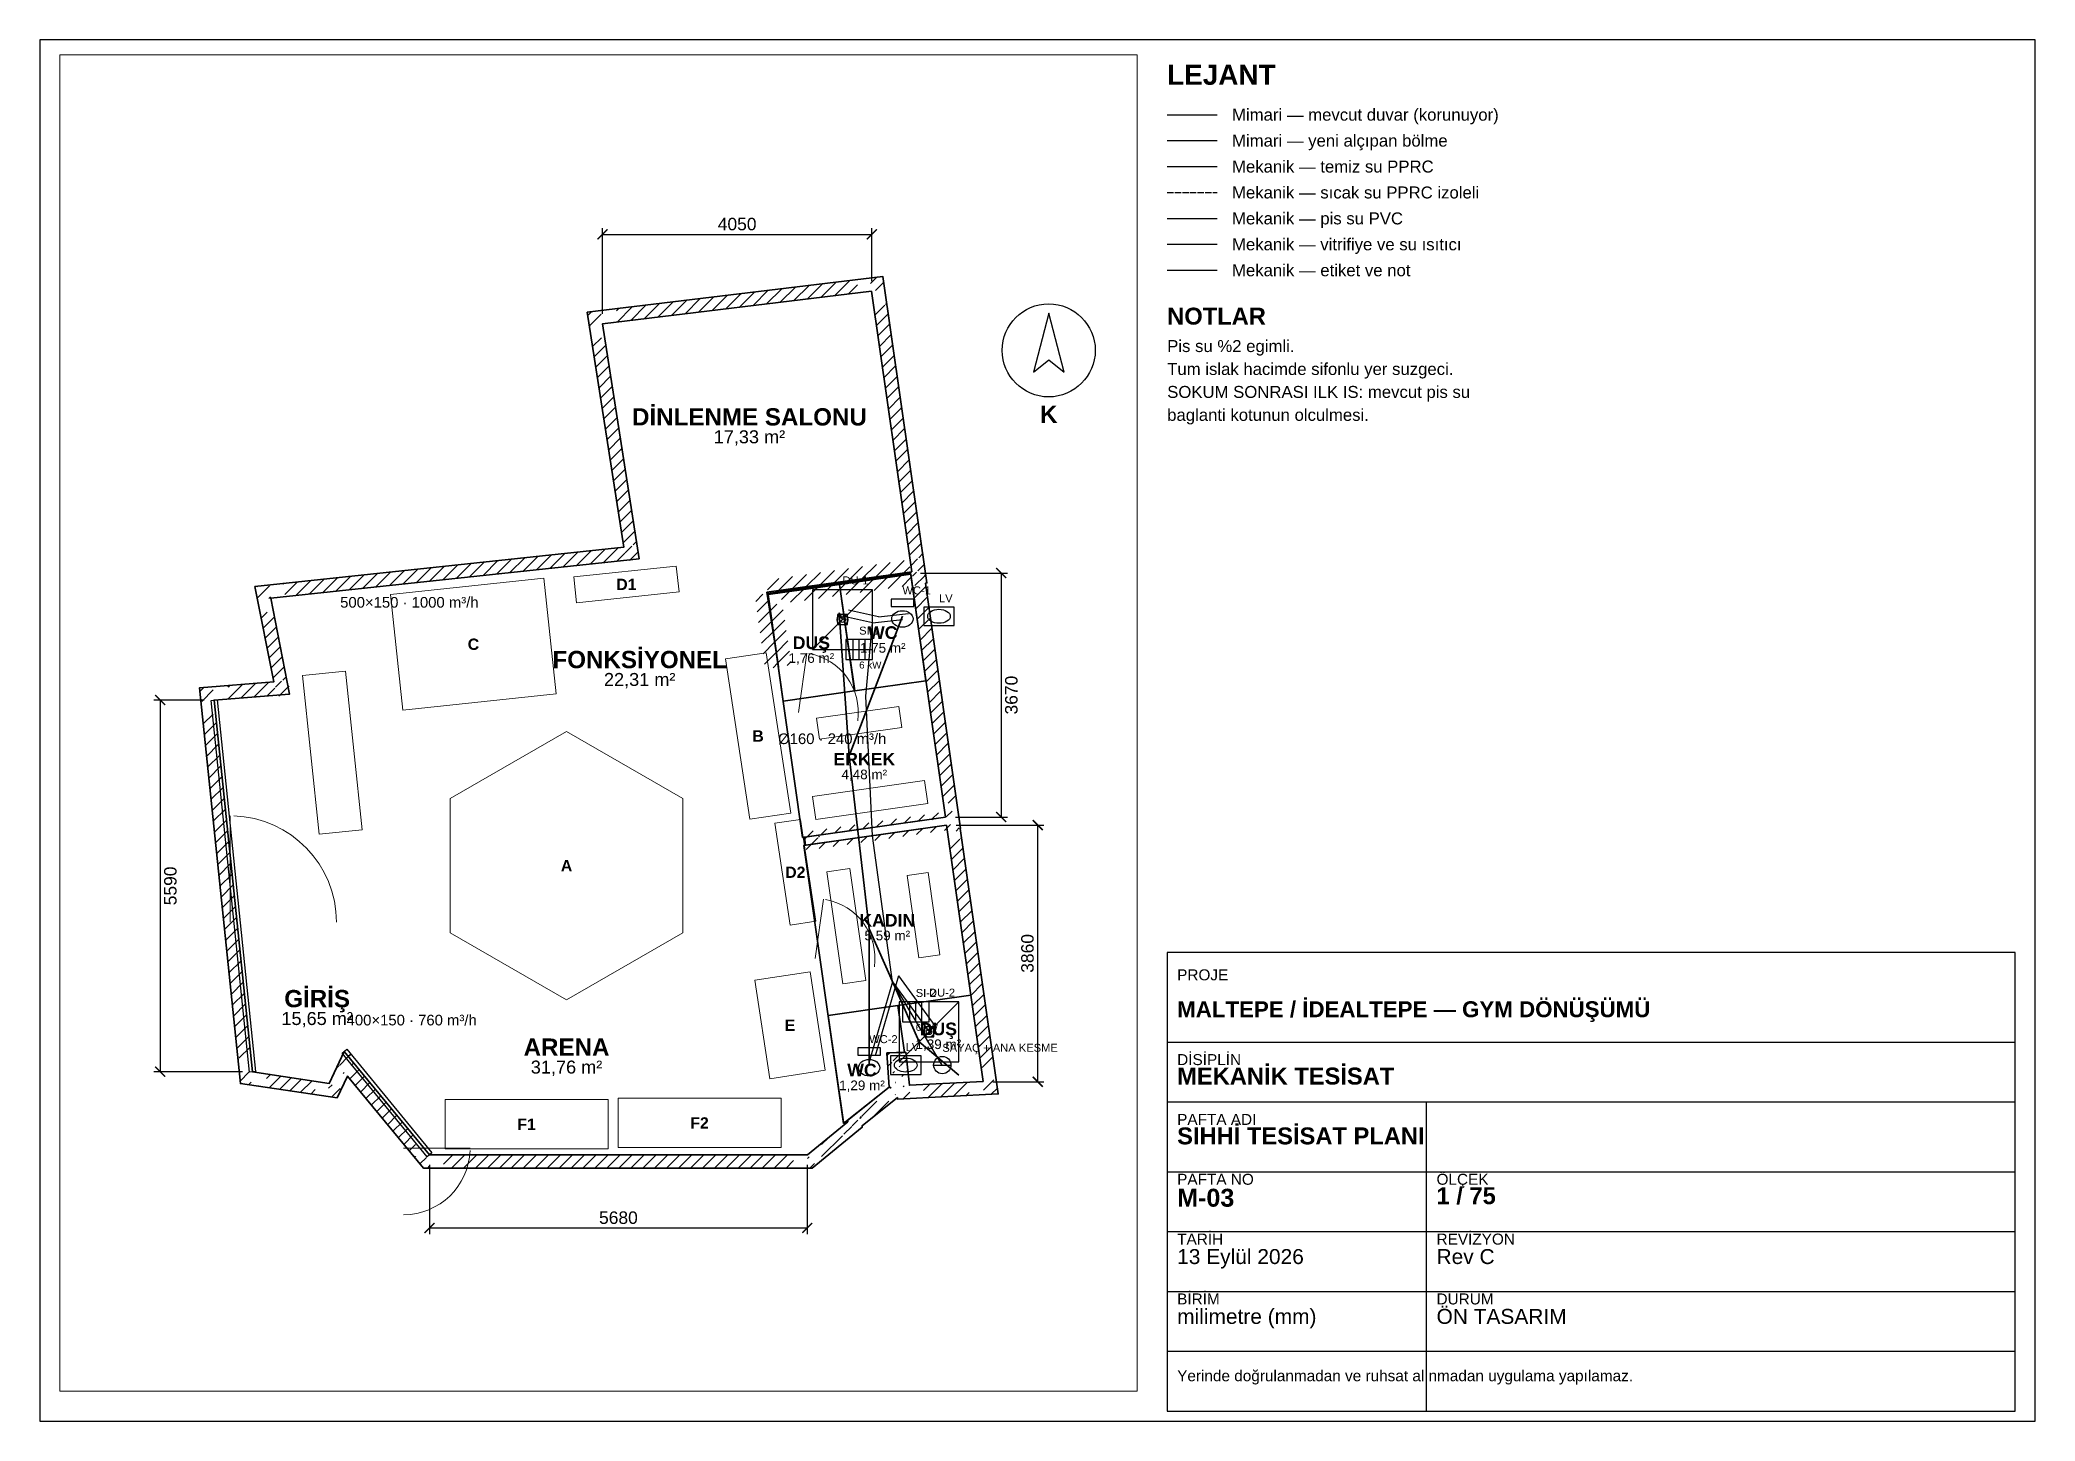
# Paper-space layout 'M-03 SIHHİ TESİSAT PLANI' of a CAD drawing. Header units: millimetres. Extents: x 10 to 410, y 10 to 287.
# The model-space entities are those that its viewports show. They can reach past a viewport. Long polylines and large blocks are cut down to what shows.
import ezdxf
from ezdxf.enums import TextEntityAlignment as Align

# ---------------------------------------------------------------- set-up
doc = ezdxf.new("R2010")
doc.units = ezdxf.units.MM
doc.linetypes.add('DASHED', pattern=[1.524, 1.27, -0.254])
for name, color, linetype, lineweight in [('A-CEPHE', 5, 'Continuous', 25), ('A-DUVAR-MEVCUT', 8, 'Continuous', 35), ('A-DUVAR-YENI', 1, 'Continuous', 35), ('A-EKIPMAN', 9, 'Continuous', 18), ('A-KAPI', 8, 'Continuous', 18), ('A-MOBILYA', 9, 'Continuous', 18), ('A-YAZI', 8, 'Continuous', 13), ('G-ANTET', 7, 'Continuous', 25), ('G-KUZEY', 7, 'Continuous', 25), ('G-OLCU', 7, 'Continuous', 13), ('M-SIHHI-CIHAZ', 8, 'Continuous', 25), ('M-SIHHI-PIS', 8, 'Continuous', 35), ('M-SIHHI-SICAK', 30, 'DASHED', 25), ('M-SIHHI-TEMIZ', 5, 'Continuous', 25), ('M-YAZI', 7, 'Continuous', 13)]:
    doc.layers.add(name, color=color, linetype=linetype, lineweight=lineweight)
doc.styles.add('GYM', font='arial.ttf')
doc.styles.add('GYM-B', font='arialbd.ttf')
doc.dimstyles.new('GYM-75', dxfattribs={"dimscale": 75, "dimtxt": 2.5, "dimasz": 2, "dimexe": 1.25, "dimexo": 2, "dimgap": 0.8, "dimtad": 1, "dimdec": 0, "dimtxsty": 'GYM', "dimblk": 'ARCHTICK', "dimcen": 2.5, "dimclrt": 7, "dimazin": 3, "dimtfac": 1, "dimtmove": 0, "dimatfit": 3})

psp = doc.layouts.new('M-03 SIHHİ TESİSAT PLANI')

# ---------------------------------------------------------------- texts
at = {"layer": 'G-ANTET'}
for s, height, style, p in [('LEJANT', 4, 'GYM-B', (236, 280)), ('Mimari — mevcut duvar (korunuyor)', 2.4, 'GYM', (249, 272)), ('Mimari — yeni alçıpan bölme', 2.4, 'GYM', (249, 266.8)), ('Mekanik — temiz su PPRC', 2.4, 'GYM', (249, 261.6)), ('Mekanik — sıcak su PPRC izoleli', 2.4, 'GYM', (249, 256.4)), ('Mekanik — pis su PVC', 2.4, 'GYM', (249, 251.2)), ('Mekanik — vitrifiye ve su ısıtıcı', 2.4, 'GYM', (249, 246)), ('Mekanik — etiket ve not', 2.4, 'GYM', (249, 240.8)), ('NOTLAR', 3.4, 'GYM-B', (236, 231.6)), ('Pis su %2 egimli.', 2.4, 'GYM', (236, 225.6)), ('Tum islak hacimde sifonlu yer suzgeci.', 2.4, 'GYM', (236, 221)), ('SOKUM SONRASI ILK IS: mevcut pis su', 2.4, 'GYM', (236, 216.4)), ('baglanti kotunun olculmesi.', 2.4, 'GYM', (236, 211.8))]:
    psp.add_text(s, height=height, dxfattribs=dict(at, style=style)).set_placement(p, align=Align.MIDDLE_LEFT)

msp = doc.modelspace()

# ---------------------------------------------------------------- texts
at = {"layer": 'A-EKIPMAN', "style": 'GYM-B'}
for s, p in [('D1', (6200, 8580)), ('C', (3900, 7680)), ('B', (8180, 6300)), ('A', (5300, 4350)), ('D2', (8740, 4250)), ('E', (8660, 1950)), ('F1', (4700, 460)), ('F2', (7300, 480))]:
    msp.add_text(s, height=170, dxfattribs=at).set_placement(p, align=Align.MIDDLE_CENTER)
at = {"layer": 'A-YAZI'}
for s, height, style, p in [('DİNLENME SALONU', 260, 'GYM-B', (8050, 11100)), ('17,33 m²', 195, 'GYM', (8050, 10800)), ('DUŞ', 190, 'GYM-B', (8981.2, 7702.2)), ('WC', 190, 'GYM-B', (10054.2, 7855)), ('FONKSİYONEL', 260, 'GYM-B', (6400, 7450)), ('1,76 m²', 145, 'GYM', (8981.2, 7472.2)), ('1,75 m²', 145, 'GYM', (10054.2, 7625)), ('22,31 m²', 195, 'GYM', (6400, 7150)), ('ERKEK', 190, 'GYM-B', (9777.1, 5951.4)), ('4,48 m²', 145, 'GYM', (9777.1, 5721.4)), ('KADIN', 190, 'GYM-B', (10122.7, 3528.5)), ('5,59 m²', 145, 'GYM', (10122.7, 3298.5)), ('GİRİŞ', 260, 'GYM-B', (1550, 2350)), ('15,65 m²', 195, 'GYM', (1550, 2050)), ('DUŞ', 190, 'GYM-B', (10890.8, 1893.6)), ('ARENA', 260, 'GYM-B', (5300, 1620)), ('1,39 m²', 145, 'GYM', (10890.8, 1663.6)), ('31,76 m²', 195, 'GYM', (5300, 1320)), ('WC', 190, 'GYM-B', (9742.1, 1275)), ('1,29 m²', 145, 'GYM', (9742.1, 1045))]:
    msp.add_text(s, height=height, dxfattribs=dict(at, style=style)).set_placement(p, align=Align.MIDDLE_CENTER)
at = {"layer": 'M-YAZI', "style": 'GYM'}
for s, p in [('500×150 · 1000 m³/h', (2936.6, 8310.3)), ('Ø160 · 240 m³/h', (9295.1, 6258.5)), ('400×150 · 760 m³/h', (2971.7, 2026.9))]:
    msp.add_text(s, height=160, dxfattribs=at).set_placement(p, align=Align.MIDDLE_CENTER)

# ---------------------------------------------------------------- blocks, each defined once
blk = doc.blocks.new('ANTET_A3')
for p, q in [((0, 74), (170, 74)), ((0, 62), (170, 62)), ((52, 0), (52, 62)), ((0, 48), (170, 48)), ((0, 36), (170, 36)), ((0, 24), (170, 24)), ((0, 12), (170, 12))]:
    blk.add_line(p, q)
blk.add_lwpolyline([(0, 0), (170, 0), (170, 92), (0, 92)], close=True)
at = {"style": 'GYM'}
for s, p in [('PROJE', (2, 87.5)), ('DİSİPLİN', (2, 70.5)), ('PAFTA ADI', (2, 58.5)), ('ÖLÇEK', (54, 46.5)), ('PAFTA NO', (2, 46.5)), ('TARİH', (2, 34.5)), ('REVİZYON', (54, 34.5)), ('BİRİM', (2, 22.5)), ('DURUM', (54, 22.5))]:
    blk.add_text(s, height=2.2, dxfattribs=at).set_placement(p, align=Align.MIDDLE_LEFT)
for tag, p, height, style in [('PROJE', (2, 79), 3.2, 'GYM-B'), ('DISIPLIN', (2, 65.5), 3.4, 'GYM-B'), ('PAFTA_ADI', (2, 53.5), 3.4, 'GYM-B'), ('PAFTA_NO', (2, 41), 3.6, 'GYM-B'), ('OLCEK', (54, 41.5), 3.4, 'GYM-B'), ('TARIH', (2, 29.5), 3, 'GYM'), ('REV', (54, 29.5), 3, 'GYM'), ('BIRIM', (2, 17.5), 3, 'GYM'), ('DURUM', (54, 17.5), 3, 'GYM'), ('NOT', (2, 6), 2.2, 'GYM')]:
    blk.add_attdef(tag, p, '', height=height, dxfattribs=dict(style=style))
blk = doc.blocks.new('G_KUZEY')
blk.add_lwpolyline([(0, 560), (-230, -330), (0, -140), (230, -330)], close=True)
blk.add_circle((0, 0), 700)
at = {"style": 'GYM-B'}
blk.add_text('K', height=260, dxfattribs=at).set_placement((0, -960), align=Align.MIDDLE_CENTER)
blk = doc.blocks.new('_ARCHTICK')
at = {"color": 0, "linetype": 'BYBLOCK', "const_width": 0.15}
blk.add_lwpolyline([(-0.5, -0.5), (0.5, 0.5)], dxfattribs=at)
blk = doc.blocks.new('M_KLOZET')
blk.add_lwpolyline([(-170, 150), (170, 150), (170, 260), (-170, 260)], close=True)
blk.add_ellipse((0, -40), major_axis=(160, 0), ratio=0.78)
at = {"style": 'GYM'}
blk.add_attdef('KOD', (0, 330), '', height=120, dxfattribs=at)
blk = doc.blocks.new('M_LAVABO')
blk.add_lwpolyline([(-230, -140), (230, -140), (230, 140), (-230, 140)], close=True)
blk.add_ellipse((0, 0), major_axis=(170, 0), ratio=0.62)
at = {"style": 'GYM'}
blk.add_attdef('KOD', (0, 210), '', height=120, dxfattribs=at)
blk = doc.blocks.new('M_DUS')
blk.add_line((-450, -450), (450, 450))
blk.add_lwpolyline([(-450, -450), (450, -450), (450, 450), (-450, 450)], close=True)
blk.add_circle((0, 0), 80)
at = {"style": 'GYM'}
blk.add_attdef('KOD', (0, 530), '', height=120, dxfattribs=at)
blk = doc.blocks.new('M_SUZGEC')
blk.add_lwpolyline([(-75, -75), (75, -75), (75, 75), (-75, 75)], close=True)
blk.add_circle((0, 0), 42)
blk = doc.blocks.new('M_ISITICI')
for p, q in [((-90, -150), (-90, 150)), ((0, -150), (0, 150)), ((90, -150), (90, 150))]:
    blk.add_line(p, q)
blk.add_lwpolyline([(-200, -150), (200, -150), (200, 150), (-200, 150)], close=True)
at = {"style": 'GYM'}
for tag, p, height in [('KOD', (0, 225), 120), ('GUC', (0, -285), 105)]:
    blk.add_attdef(tag, p, '', height=height, dxfattribs=at)
blk = doc.blocks.new('M_SAYAC')
blk.add_line((-130, 0), (130, 0))
blk.add_circle((0, 0), 130)
at = {"style": 'GYM'}
blk.add_attdef('KOD', (0, 200), '', height=120, dxfattribs=at)

# ---------------------------------------------------------------- dimensions: what is measured, and where the dimension line sits
at = {"layer": 'G-OLCU'}
for base, p1, p2 in [((5840, 13845), (5840, 12500), (9890, 12990)), ((3240, -1100), (3240, 0), (8920, 0))]:
    msp.add_linear_dim(base=base, p1=p1, p2=p2, dimstyle='GYM-75', dxfattribs=at).render()
for base, p1, p2 in [((11835, 8750), (10470, 8750), (11000, 5080)), ((-810, 6840), (0, 6840), (580, 1250)), ((12385, 1100), (11560, 1100), (11010, 4960))]:
    msp.add_linear_dim(base=base, p1=p1, p2=p2, angle=90, dimstyle='GYM-75', dxfattribs=at).render()

# ---------------------------------------------------------------- hatches: boundary and pattern name
at = {"layer": 'A-DUVAR-MEVCUT'}
h = msp.add_hatch(dxfattribs=at)
h.set_pattern_fill('ANSI31', scale=40)
h.paths.add_polyline_path([(11012, 4959), (11563, 1104), (11761, 1132.3), (11210, 4987.3)])
h.paths.add_polyline_path([(11353, 1093), (11563, 1104), (11533, 1314), (11735, 1314), (11773, 1048.3), (11773, 914.7), (11377.4, 894), (11353, 894)])
h.paths.add_polyline_path([(11563, 1104), (10456, 1046), (10466.5, 846.3), (11573.5, 904.3)])
h.paths.add_polyline_path([(10432.3, 1256), (10456, 1046), (10666, 1057), (10666, 856.7), (10278.4, 836.4), (10275.5, 862.3), (10246, 838.7), (10246, 1256)])
h.paths.add_polyline_path([(10456, 1046), (10400, 1542), (10201.3, 1519.6), (10257.3, 1023.6)])
h.paths.add_polyline_path([(10190, 1332), (10190, 1534.6), (10400, 1542), (10423.7, 1332)])
h.paths.add_polyline_path([(10400, 1542), (10116, 1532), (10123, 1332.1), (10407, 1342.1)])
h.paths.add_polyline_path([(10326, 1322), (10129.9, 1322), (10116, 1532), (10326, 1539.4)])
h.paths.add_polyline_path([(10116, 1532), (10150, 1018), (10349.6, 1031.2), (10315.6, 1545.2)])
h.paths.add_polyline_path([(9940, 850.4), (10150, 1018), (10136.1, 1228), (10360, 1228), (10360, 840.7), (10278.4, 836.4), (10275.5, 862.3), (10207.5, 808), (9940, 808)])
h.paths.add_polyline_path([(10150, 1018), (9527.5, 521.1), (9652.2, 364.8), (10274.8, 861.7)])
h.paths.add_polyline_path([(9317.5, 322.8), (9531, 498), (9527.5, 521.1), (9737.5, 688.7), (9737.5, 408.7), (9618.5, 311.1), (9317.5, 311.1)])
h.paths.add_polyline_path([(9527.5, 521.1), (9531, 498), (9728.7, 528.2), (9725.2, 551.3)])
h.paths.add_polyline_path([(9321, 325.7), (9531, 498), (9527.5, 521.1), (9741, 691.5), (9741, 411.6), (9590.4, 288), (9321, 288)])
h.paths.add_polyline_path([(9531, 498), (8924, 0), (9050.9, -154.6), (9657.9, 343.4)])
h.paths.add_polyline_path([(9134, -86.4), (8995.5, -200), (8714, -200), (8714, 0), (8924, 0), (9134, 172.3)])
h.paths.add_polyline_path([(8924, 0), (3241, 0), (3241, -200), (8924, -200)])
h.paths.add_polyline_path([(3067.6, 210), (3241, 0), (3451, 0), (3451, -200), (3146.8, -200), (3031, -59.8), (3031, 210)])
h.paths.add_polyline_path([(3241, 0), (1957, 1555), (1802.8, 1427.7), (3086.8, -127.3)])
h.paths.add_polyline_path([(1858.6, 1345), (1957, 1555), (2130.4, 1345)])
h.paths.add_polyline_path([(1957, 1555), (1732, 1075), (1913.1, 990.1), (2138.1, 1470.1)])
h.paths.add_polyline_path([(1522, 904.1), (1522, 1106.3), (1732, 1075), (1830.4, 1285), (1942, 1285), (1942, 1051.8), (1854.4, 865), (1784.2, 865)])
h.paths.add_polyline_path([(1732, 1075), (579, 1247), (549.5, 1049.2), (1702.5, 877.2)])
h.paths.add_polyline_path([(557.3, 1457), (579, 1247), (789, 1215.7), (789, 1037), (631.2, 1037), (396, 1072.1), (369, 1333.3), (369, 1457)])
h.paths.add_polyline_path([(579, 1247), (0, 6840), (-198.9, 6819.4), (380.1, 1226.4)])
h.paths.add_polyline_path([(210, 6856.8), (0, 6840), (21.7, 6630), (-179.3, 6630), (-210, 6926.3), (-210, 7023.8), (116.8, 7050), (210, 7050)])
h.paths.add_polyline_path([(0, 6840), (1136, 6931), (1120, 7130.4), (-16, 7039.4)])
h.paths.add_polyline_path([(1094.8, 7141), (1136, 6931), (926, 6914.2), (926, 7141)])
h.paths.add_polyline_path([(1136, 6931), (853, 8372), (656.7, 8333.5), (939.7, 6892.5)])
h.paths.add_polyline_path([(1063, 8394.5), (853, 8372), (894.2, 8162), (690.4, 8162), (643, 8403.5), (643, 8550.7), (935.7, 8582), (1063, 8582)])
h.paths.add_polyline_path([(853, 8372), (6392, 8965), (6370.7, 9163.9), (831.7, 8570.9)])
h.paths.add_polyline_path([(6359.2, 9175), (6392, 8965), (6182, 8942.5), (6182, 9175)])
h.paths.add_polyline_path([(6392, 8965), (5840, 12499), (5642.4, 12468.1), (6194.4, 8934.1)])
h.paths.add_polyline_path([(6050, 12524.5), (5840, 12499), (5872.8, 12289), (5670.4, 12289), (5630, 12547.5), (5630, 12675), (5910.3, 12709), (6050, 12709)])
h.paths.add_polyline_path([(5840, 12499), (9885, 12990), (9860.9, 13188.5), (5815.9, 12697.5)])
h.paths.add_polyline_path([(9915.2, 12780), (9885, 12990), (9675, 12964.5), (9675, 13166), (9955.3, 13200), (10056.9, 13200), (10095, 12934.7), (10095, 12780)])
h.paths.add_polyline_path([(9885, 12990), (10491, 8771), (10689, 8799.4), (10083, 13018.4)])
h.paths.add_polyline_path([(10500.3, 8561), (10473, 8753), (10281, 8725.3), (10281, 8741.2), (10491, 8771), (10460.8, 8981), (10662.9, 8981), (10701, 8715.7), (10701, 8598.8), (10697.1, 8598.2), (10701, 8570.5), (10701, 8561)])
h.paths.add_polyline_path([(10491, 8771), (8314, 8462), (8342.1, 8264), (10519.1, 8573)])
h.paths.add_polyline_path([(8524, 8472.1), (8329, 8444), (8356.2, 8252), (8346.1, 8252), (8314, 8462), (8524, 8491.8)])
h.paths.add_polyline_path([(8314, 8462), (8485.6, 7338.9), (8683.3, 7369.1), (8511.7, 8492.2)])
h.paths.add_polyline_path([(8455.9, 7548.9), (8485.6, 7338.9), (8453.5, 7548.9)])
h.paths.add_polyline_path([(8485.6, 7338.9), (8329, 8444), (8131, 8415.9), (8287.6, 7310.9)])
h.paths.add_polyline_path([(8539, 8474.3), (8329, 8444), (8358.8, 8234), (8348.8, 8234), (8314, 8462), (8539, 8493.9)])
h.paths.add_polyline_path([(8329, 8444), (10473, 8753), (10444.5, 8951), (8300.5, 8642)])
h.paths.add_polyline_path([(10502.9, 8543), (10473, 8753), (10263, 8722.7), (10263, 8738.6), (10491, 8771), (10463.4, 8963), (10665.5, 8963), (10683, 8841), (10683, 8543)])
h.paths.add_polyline_path([(10473, 8753), (10996, 5080), (11194, 5108.2), (10671, 8781.2)])
h.paths.add_polyline_path([(11024.7, 4870), (11012, 4959), (10786, 4926.8), (10786, 5050.2), (10996, 5080), (10966.1, 5290), (11168.1, 5290), (11206, 5023.9), (11206, 4870)])
h.paths.add_polyline_path([(10996, 5080), (8876.8, 4779), (8904.9, 4580.9), (11024.1, 4882)])
h.paths.add_polyline_path([(9086.8, 4685.1), (8895.3, 4657.9), (8876.8, 4779), (9086.8, 4808.8)])
h.paths.add_polyline_path([(8876.8, 4779), (8895.3, 4657.9), (9093, 4688.1), (9074.5, 4809.2)])
h.paths.add_polyline_path([(9105.3, 4687.8), (8895.3, 4657.9), (8876.8, 4779), (9105.3, 4811.4)])
h.paths.add_polyline_path([(8895.3, 4657.9), (11012, 4959), (10983.8, 5157), (8867.1, 4855.9)])
h.paths.add_polyline_path([(11042, 4749), (11012, 4959), (10802, 4929.1), (10802, 5052.4), (10996, 5080), (10983.3, 5169), (11185.3, 5169), (11222, 4911.6), (11222, 4910.1), (11221, 4910), (11222, 4903.3), (11222, 4749)])

# ---------------------------------------------------------------- linework, layer by layer
at = {"layer": 'A-CEPHE'}
for points in [[(-44.8, 6835.4), (44.8, 6844.6), (624.8, 1254.6), (535.2, 1245.4)], [(3274.8, 28.5), (3205.2, -28.5), (1925.2, 1531.5), (1994.8, 1588.5)]]:
    msp.add_lwpolyline(points, close=True, dxfattribs=at)
at = {"layer": 'A-DUVAR-MEVCUT'}
for points in [[(11221, 4910), (11791.9, 915.7), (10278.4, 836.4), (10275.5, 862.3), (9742.7, 436.9), (9745.9, 415.6), (8995.5, -200), (3146.8, -200), (2004, 1184), (1849.9, 855.2), (396, 1072.1), (-220, 7023), (896.5, 7112.5), (614.7, 8547.6), (6162, 9141.5), (5610.5, 12672.6), (10055.1, 13212.1), (10717.5, 8601.1), (10697.1, 8598.2), (11222.2, 4910.1)], [(11012, 4959), (11563, 1104), (10456, 1046), (10400, 1542), (10116, 1532), (10150, 1018), (9527.5, 521.1), (9531, 498), (8924, 0), (3241, 0), (1957, 1555), (1732, 1075), (579, 1247), (0, 6840), (1136, 6931), (853, 8372), (6392, 8965), (5840, 12499), (9885, 12990), (10491, 8771), (8314, 8462), (8485.6, 7338.9), (8329, 8444), (10473, 8753), (10996, 5080), (8876.8, 4779), (8895.3, 4657.9)]]:
    msp.add_lwpolyline(points, close=True, dxfattribs=at)
at = {"layer": 'A-DUVAR-YENI'}
for points in [[(10473, 8753), (8329, 8444), (8849, 4775), (10996, 5080)], [(10475.8, 8733.2), (10704.2, 7129.4), (9632.7, 6976.8), (9404.3, 8580.6)], [(9403.3, 8580.5), (9631.7, 6976.7), (8558.6, 6823.9), (8331.3, 8427.8)], [(11012, 4959), (8868, 4654), (9466, 472), (10150, 1018), (10116, 1532), (10400, 1542), (10456, 1046), (11563, 1104)], [(11377.5, 2402), (11563, 1104), (10456, 1046), (10400, 1542), (10381.8, 1541.4), (10281.1, 2245.2)], [(10280.1, 2245.1), (10380.8, 1541.3), (10116, 1532), (10150, 1018), (9496.8, 496.6), (9463.2, 491.8), (9233.9, 2095.5)]]:
    msp.add_lwpolyline(points, close=True, dxfattribs=at)
at = {"layer": 'A-EKIPMAN'}
for points in [[(6991.3, 8468.5), (6949.9, 8856.3), (5408.7, 8691.5), (5450.1, 8303.7)], [(4960.5, 8673.3), (2653.6, 8426.8), (2839.5, 6686.7), (5146.4, 6933.2)], [(8301.9, 7552.9), (7689, 7459.1), (8058.1, 5047.1), (8671, 5140.9)], [(5300, 6369.9), (3550.7, 5359.9), (3550.7, 3340.1), (5300, 2330.1), (7049.3, 3340.1), (7049.3, 5359.9)], [(8815.5, 5045.6), (8430, 4986.6), (8664.5, 3454.4), (9050, 3513.4)], [(9188.6, 1272.2), (8961.7, 2754.9), (8131.4, 2627.8), (8358.3, 1145.1)], [(5925, 90), (5925, 830), (3475, 830), (3475, 90)], [(8525, 110), (8525, 850), (6075, 850), (6075, 110)]]:
    msp.add_lwpolyline(points, close=True, dxfattribs=at)
at = {"layer": 'A-KAPI'}
for p, q in [((8787.4, 6654.4), (8912.6, 7545.6)), ((240, 3500), (240, 5100)), ((9037.4, 2954.4), (9162.6, 3845.6)), ((2850, 100), (3850, 100))]:
    msp.add_line(p, q, dxfattribs=at)
for centre, radius, start, end in [((8787.4, 6654.4), 900, -8, 80), ((240, 3500), 1600, 0, 88), ((9037.4, 2954.4), 900, -8, 80), ((2850, 100), 1000, -90, -2)]:
    msp.add_arc(centre, radius, start, end, dxfattribs=at)
at = {"layer": 'A-MOBILYA'}
for points in [[(1977.8, 7277.4), (1331.3, 7209.5), (1582.2, 4822.6), (2228.7, 4890.5)], [(9058.5, 6566.5), (9103.5, 6249.7), (10341, 6425.5), (10296, 6742.3)], [(8998.1, 5391.3), (9047.4, 5044.8), (10730.5, 5283.9), (10681.2, 5630.4)], [(9561.8, 4306.6), (9215.3, 4257), (9456, 2574.1), (9802.5, 2623.7)], [(10737, 4247.3), (10420.3, 4202), (10597.2, 2964.6), (10914, 3009.9)]]:
    msp.add_lwpolyline(points, close=True, dxfattribs=at)
at = {"layer": 'M-SIHHI-PIS'}
for points in [[(9400, 8150), (9550, 6000), (9850, 3400), (10600, 1700), (11200, 1200)], [(9450, 8050), (9400, 8150)], [(10350, 8100), (9550, 6000)], [(9850, 1350), (9850, 3400)], [(10750, 1850), (10600, 1700)]]:
    msp.add_lwpolyline(points, dxfattribs=at)
at = {"layer": 'M-SIHHI-SICAK'}
for points in [[(9990, 8090), (9540, 8190)], [(9990, 8090), (10440, 8140)], [(10290, 2690), (9940, 1490)], [(10290, 2690), (10840, 1940)]]:
    msp.add_lwpolyline(points, dxfattribs=at)
at = {"layer": 'M-SIHHI-TEMIZ'}
for points in [[(9900, 8000), (9450, 8100)], [(10950, 1350), (10200, 2600), (9900, 4800), (9800, 6900), (9900, 8000)], [(9900, 8000), (10350, 8050)], [(10200, 2600), (9850, 1400)], [(10200, 2600), (10750, 1850)]]:
    msp.add_lwpolyline(points, dxfattribs=at)

# ---------------------------------------------------------------- block references
at = {"layer": 'G-KUZEY'}
msp.add_blockref('G_KUZEY', (12550, 12100), dxfattribs=at)
at = {"layer": 'M-SIHHI-CIHAZ'}
for name, p, values in [('M_DUS', (9450, 8050), {'KOD': 'DU-1'}), ('M_KLOZET', (10350, 8100), {'KOD': 'WC-1'}), ('M_LAVABO', (10900, 8100), {'KOD': 'LV'}), ('M_ISITICI', (9700, 7600), {'KOD': 'SI-1', 'GUC': '6 kW'}), ('M_DUS', (10750, 1850), {'KOD': 'DU-2'}), ('M_ISITICI', (10550, 2150), {'KOD': 'SI-2', 'GUC': '6 kW'}), ('M_KLOZET', (9850, 1350), {'KOD': 'WC-2'}), ('M_LAVABO', (10400, 1350), {'KOD': 'LV'})]:
    msp.add_blockref(name, p, dxfattribs=at).add_auto_attribs(values)
for p in [(9450, 8050), (10750, 1850)]:
    msp.add_blockref('M_SUZGEC', p, dxfattribs=at)
at = {"layer": 'M-SIHHI-TEMIZ'}
msp.add_blockref('M_SAYAC', (10950, 1350), dxfattribs=at).add_auto_attribs({'KOD': 'SAYAÇ + ANA KESME'})

msp.set_redraw_order([(e.dxf.handle, doc.entitydb.next_handle()) for e in msp.query("TEXT MTEXT ATTDEF DIMENSION ARC_DIMENSION")])  # texts and dimensions are drawn at this point

# ---------------------------------------------------------------- linework, layer by layer
at = {"layer": 'G-ANTET', "color": 8, "linetype": 'Continuous'}
for p, q in [((236, 272), (246, 272)), ((236, 251.2), (246, 251.2)), ((236, 246), (246, 246))]:
    psp.add_line(p, q, dxfattribs=at)
at = {"layer": 'G-ANTET', "color": 1, "linetype": 'Continuous'}
psp.add_line((236, 266.8), (246, 266.8), dxfattribs=at)
at = {"layer": 'G-ANTET', "color": 5, "linetype": 'Continuous'}
psp.add_line((236, 261.6), (246, 261.6), dxfattribs=at)
at = {"layer": 'G-ANTET', "color": 30, "linetype": 'DASHED'}
psp.add_line((236, 256.4), (246, 256.4), dxfattribs=at)
at = {"layer": 'G-ANTET', "color": 7, "linetype": 'Continuous'}
psp.add_line((236, 240.8), (246, 240.8), dxfattribs=at)
at = {"layer": 'G-ANTET'}
psp.add_lwpolyline([(10, 10), (410, 10), (410, 287), (10, 287)], close=True, dxfattribs=at)

# ---------------------------------------------------------------- block references
psp.add_blockref('ANTET_A3', (236, 12), dxfattribs=at).add_auto_attribs({'PROJE': 'MALTEPE / İDEALTEPE — GYM DÖNÜŞÜMÜ', 'DISIPLIN': 'MEKANİK TESİSAT', 'PAFTA_ADI': 'SIHHİ TESİSAT PLANI', 'PAFTA_NO': 'M-03', 'OLCEK': '1 / 75', 'TARIH': '13 Eylül 2026', 'REV': 'Rev C', 'BIRIM': 'milimetre (mm)', 'DURUM': 'ÖN TASARIM', 'NOT': 'Yerinde doğrulanmadan ve ruhsat alınmadan uygulama yapılamaz.'})

psp.set_redraw_order([(e.dxf.handle, doc.entitydb.next_handle()) for e in psp.query("TEXT MTEXT ATTDEF DIMENSION ARC_DIMENSION")])  # texts and dimensions are drawn at this point

# ---------------------------------------------------------------- viewports
psp.add_viewport(center=(122, 150), size=(216, 268), view_center_point=(5781.4, 6494.97), view_height=20100, dxfattribs=at)

doc.saveas('drawing.dxf')
